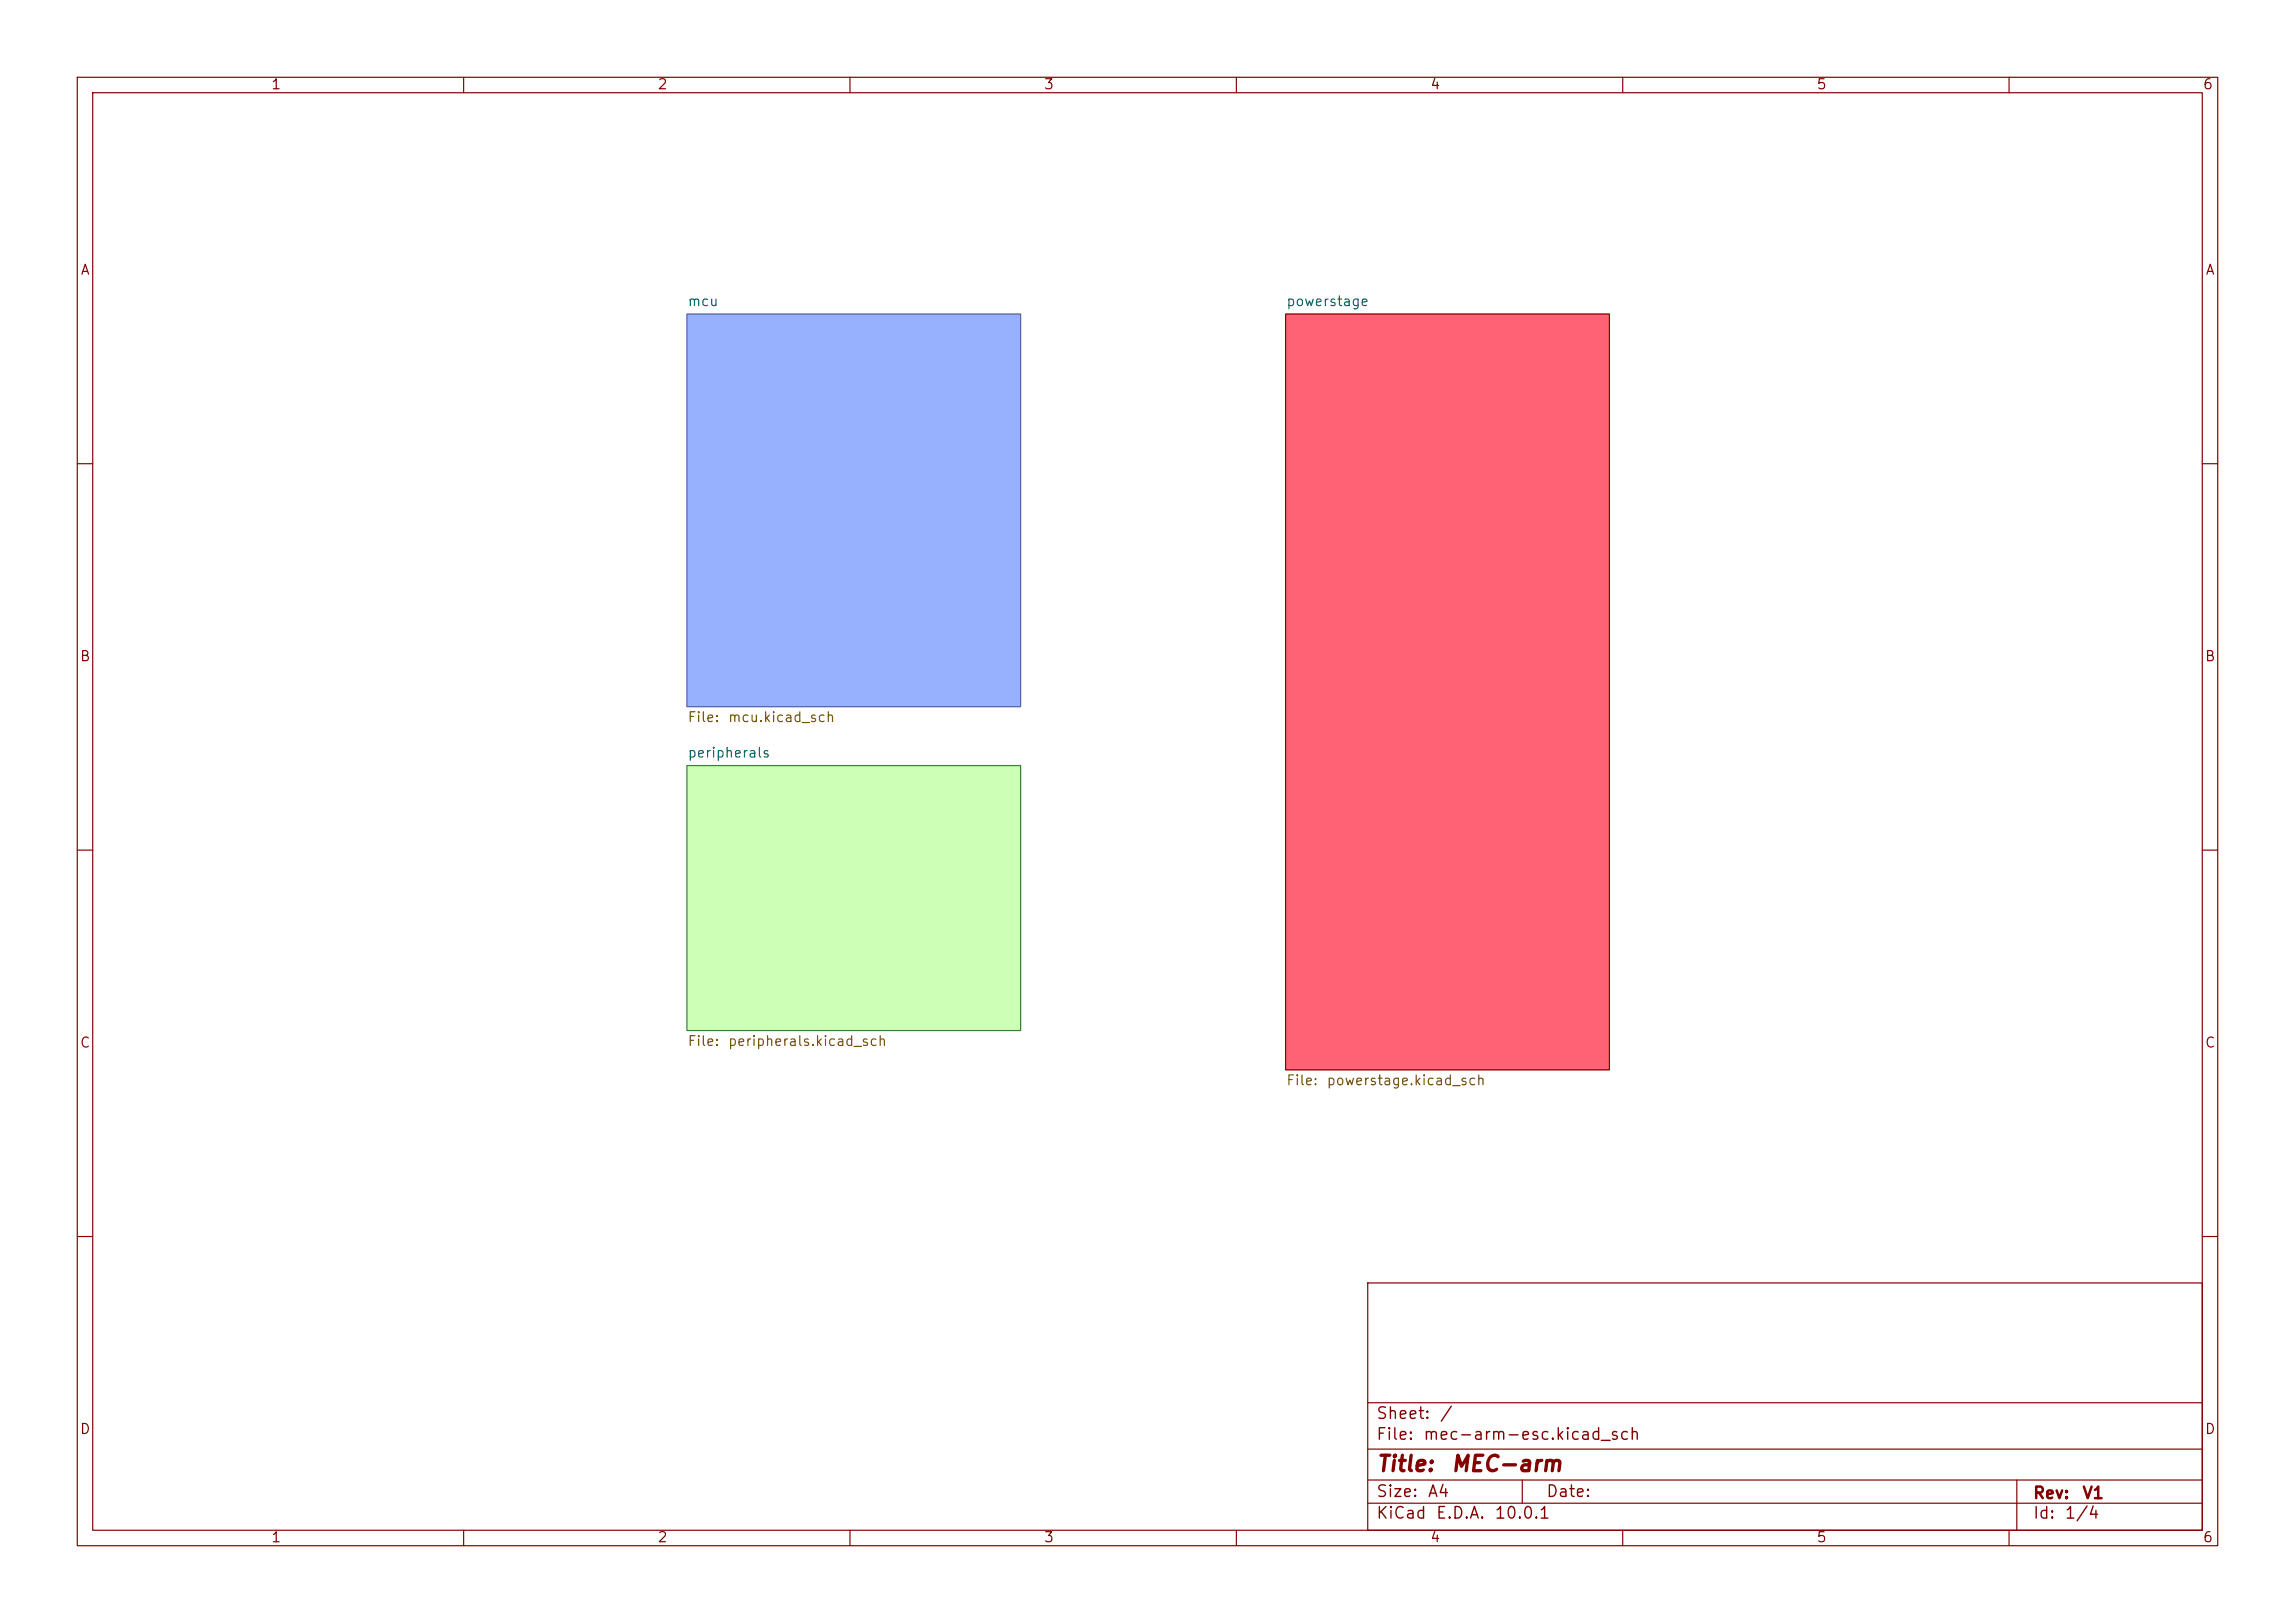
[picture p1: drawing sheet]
<svg xmlns="http://www.w3.org/2000/svg" width="297mm" height="210mm" viewBox="0 0 297 210" stroke-linecap="round" stroke-linejoin="round" font-family="sans-serif">
<defs><g id="words">
<g font-size="2" fill="#840000">
<text x="178" y="190.9">Title:</text>
<text x="187.7" y="190.9">MEC-arm</text>
</g>
<g font-size="1.5" fill="#840000">
<text x="178" y="184">Sheet:</text>
<text x="186.2" y="184">/</text>
<text x="178" y="186.7">File:</text>
<text x="184.1" y="186.7">mec-arm-esc.kicad_sch</text>
<text x="178" y="196.9">KiCad</text>
<text x="178" y="194.1">Size:</text>
<text x="184.7" y="194.1">A4</text>
<text x="185.7" y="196.9">E.D.A.</text>
<text x="193.3" y="196.9">10.0.1</text>
<text x="200" y="194.1">Date:</text>
<text x="263" y="194.3">Rev:</text>
<text x="263" y="196.9">Id:</text>
<text x="267.1" y="196.9">1/4</text>
<text x="269.4" y="194.3">V1</text>
</g>
<g font-size="1.3" fill="#840000">
<text x="35" y="11.9">1</text>
<text x="85" y="11.9">2</text>
<text x="135" y="11.9">3</text>
<text x="185" y="11.9">4</text>
<text x="235" y="11.9">5</text>
<text x="285" y="11.9">6</text>
<text x="10.3" y="35.9">A</text>
<text x="285.3" y="35.9">A</text>
<text x="10.3" y="85.9">B</text>
<text x="285.3" y="85.9">B</text>
<text x="10.3" y="135.9">C</text>
<text x="285.3" y="135.9">C</text>
<text x="10.3" y="185.9">D</text>
<text x="285.3" y="185.9">D</text>
<text x="35" y="199.9">1</text>
<text x="85" y="199.9">2</text>
<text x="135" y="199.9">3</text>
<text x="185" y="199.9">4</text>
<text x="235" y="199.9">5</text>
<text x="285" y="199.9">6</text>
</g>
<g font-size="1.3" fill="#006464">
<text x="88.9" y="39.9">mcu</text>
<text x="166.4" y="39.9">powerstage</text>
<text x="88.9" y="98.3">peripherals</text>
</g>
<g font-size="1.3" fill="#725600">
<text x="88.9" y="93.8">File:</text>
<text x="94.1" y="93.8">mcu.kicad_sch</text>
<text x="88.9" y="135.7">File:</text>
<text x="94.1" y="135.7">peripherals.kicad_sch</text>
<text x="166.4" y="140.7">File:</text>
<text x="171.6" y="140.7">powerstage.kicad_sch</text>
</g>
</g></defs>
<g fill="none" stroke="#840000" stroke-width=".15">
<path d="M10 10h277v190h-277zM12 12h273v186h-273zM60 10v2M110 10v2M160 10v2M210 10v2M260 10v2M166.4 40.6h41.9v97.8h-41.9zM10 60h2M285 60h2M10 110h2M285 110h2"/>
<path d="M10 160h2M177 166h108v32h-108zM285 160h2M60 198v2M110 198v2M160 198v2M177 194.5h108M177 191.5h108M177 187.5h108M177 181.5h108M197 191.5v3M210 198v2"/>
<path d="M260 198v2M261 191.5v6.5"/>
</g>
<path d="M166.4 40.6h41.9v97.8h-41.9z" fill="#ff6275" stroke="#ff6275" stroke-width=".13"/>
<path d="M88.9 99.1h43.2v34.3h-43.2z" fill="#cdffb6" stroke="#cdffb6" stroke-width=".13"/>
<path d="M88.9 40.6h43.2v50.8h-43.2z" fill="#97b1ff" stroke="#97b1ff" stroke-width=".13"/>
<path d="M88.9 99.1h43.2v34.3h-43.2z" fill="none" stroke="#34802f" stroke-width=".15"/>
<path d="M88.9 40.6h43.2v50.8h-43.2z" fill="none" stroke="#5862ad" stroke-width=".15"/>
<use href="#words"/>
</svg>
